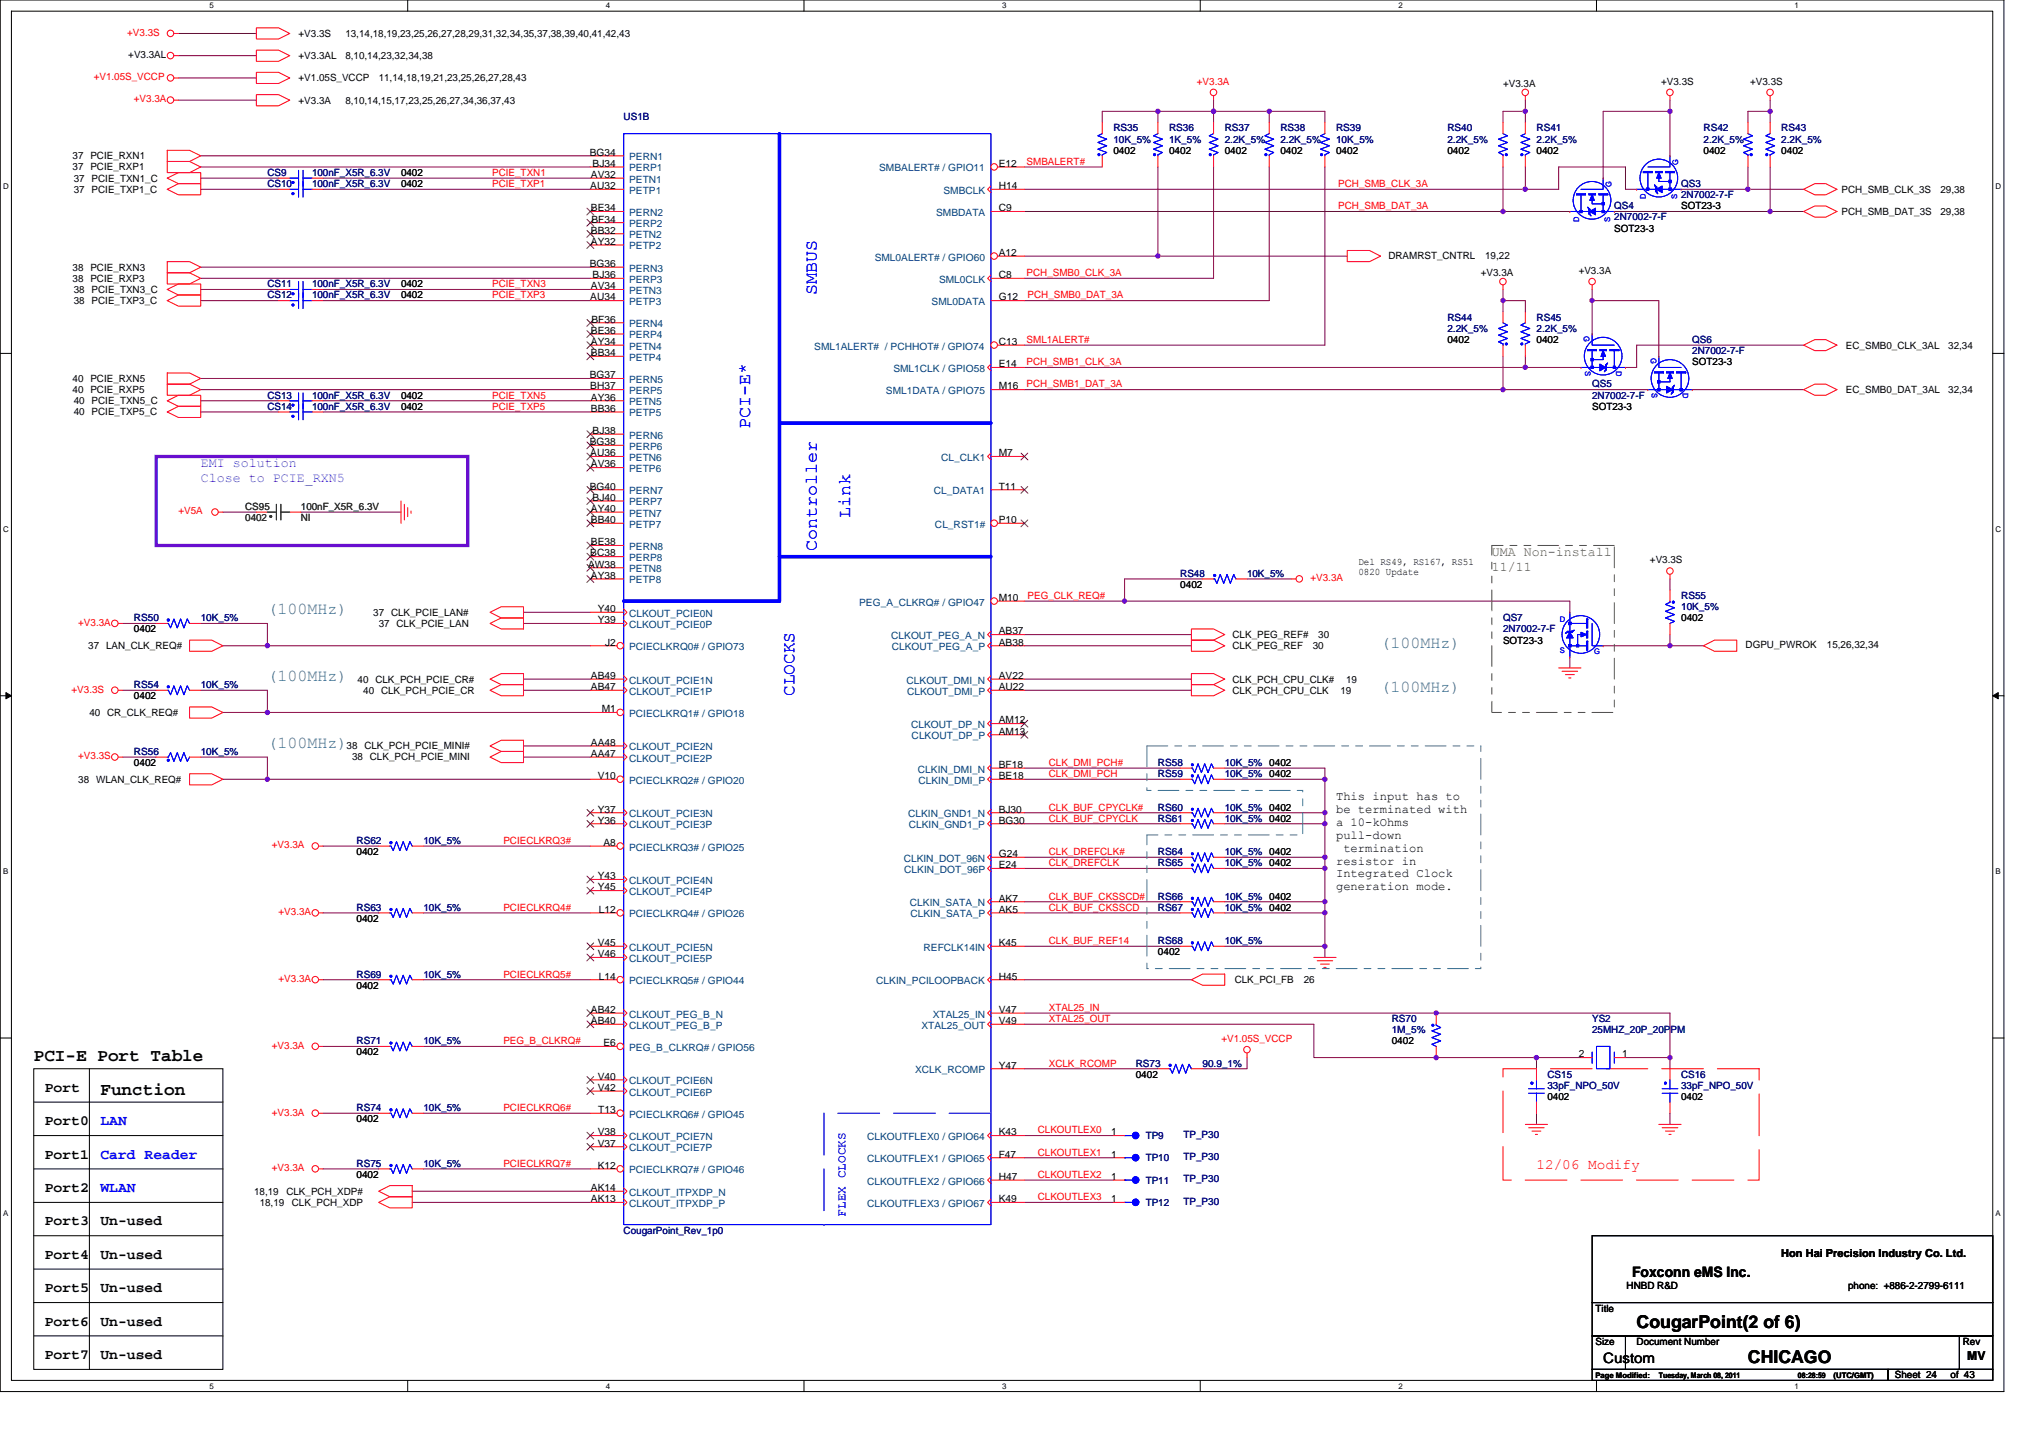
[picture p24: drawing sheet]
<svg xmlns="http://www.w3.org/2000/svg" width="297mm" height="210mm" viewBox="0 0 297 210" stroke-linecap="round" stroke-linejoin="round" font-family="sans-serif">
<defs><g id="words">
<g font-size="2.6" fill="#00f">
<text x="119.3" y="43.1" transform="rotate(-90 119.3 43.1)">SMBUS</text>
<text x="109.5" y="62.6" transform="rotate(-90 109.5 62.6)">PCI-E*</text>
<text x="124.2" y="75.6" transform="rotate(-90 124.2 75.6)">Link</text>
<text x="119.3" y="80.5" transform="rotate(-90 119.3 80.5)">Controller</text>
<text x="116" y="101.6" transform="rotate(-90 116 101.6)">CLOCKS</text>
</g>
<g font-size="2.6">
<text x="4.9" y="155">PCI-E Port Table</text>
<text x="14.7" y="159.9">Function</text>
<text x="239" y="193.9">CougarPoint(2 of 6)</text>
<text x="255.3" y="199.1">CHICAGO</text>
</g>
<g font-size="2.4" fill="#408080">
<text x="39" y="89.7">(100MHz)</text>
<text x="201.6" y="94.6">(100MHz)</text>
<text x="39" y="99.5">(100MHz)</text>
<text x="201.6" y="101.1">(100MHz)</text>
<text x="39" y="109.2">(100MHz)</text>
</g>
<g font-size="2.1">
<text x="6.5" y="159.4">Port</text>
<text x="6.5" y="164.3">Port0</text>
<text x="6.5" y="169.2">Port1</text>
<text x="6.5" y="174.1">Port2</text>
<text x="6.5" y="178.9">Port3</text>
<text x="14.7" y="178.9">Un-used</text>
<text x="6.5" y="183.8">Port4</text>
<text x="14.7" y="183.8">Un-used</text>
<text x="6.5" y="188.7">Port5</text>
<text x="14.7" y="188.7">Un-used</text>
<text x="238.4" y="186.4">Foxconn eMS Inc.</text>
<text x="6.5" y="193.6">Port6</text>
<text x="14.7" y="193.6">Un-used</text>
<text x="6.5" y="198.5">Port7</text>
<text x="14.7" y="198.5">Un-used</text>
<text x="234.1" y="199.1">Custom</text>
</g>
<g font-size="2.1" fill="#00f">
<text x="14.7" y="164.3">LAN</text>
<text x="14.7" y="169.2">Card Reader</text>
<text x="14.7" y="174.1">WLAN</text>
</g>
<text font-size="2.1" fill="#f00" x="224.4" y="170.7">12/06 Modify</text>
<g font-size="1.9" fill="#8000ff">
<text x="29.3" y="68.2">EMI solution</text>
<text x="29.3" y="70.3">Close to PCIE_RXN5</text>
</g>
<g font-size="1.9" fill="#808000">
<text x="217.9" y="81.2">UMA Non-install</text>
<text x="217.9" y="83.3">11/11</text>
</g>
<g font-size="1.8">
<text x="195.1" y="116.8">This input has to</text>
<text x="195.1" y="118.7">be terminated with</text>
<text x="195.1" y="120.6">a 10-kOhms</text>
<text x="195.1" y="122.5">pull-down</text>
<text x="196.2" y="124.4">termination</text>
<text x="195.1" y="126.2">resistor in</text>
<text x="195.1" y="128.1">Integrated Clock</text>
<text x="195.1" y="130">generation mode.</text>
<text x="287.3" y="198.5">MV</text>
</g>
<text font-size="1.8" fill="#00f" x="123.5" y="177.7" transform="rotate(-90 123.5 177.7)">FLEX CLOCKS</text>
<text font-size="1.6" x="260.1" y="183.6">Hon Hai Precision Industry Co. Ltd.</text>
<g font-size="1.5" fill="#f00">
<text x="18.6" y="5.2">+V3.3S</text>
<text x="13.7" y="11.7">+V1.05S_VCCP</text>
<text x="19.6" y="15">+V3.3A</text>
<text x="174.8" y="12.4">+V3.3A</text>
<text x="71.9" y="25.7">PCIE_TXN1</text>
<text x="71.9" y="27.3">PCIE_TXP1</text>
<text x="149.9" y="24.1">SMBALERT#</text>
<text x="195.4" y="27.3">PCH_SMB_CLK_3A</text>
<text x="195.4" y="30.6">PCH_SMB_DAT_3A</text>
<text x="71.9" y="42">PCIE_TXN3</text>
<text x="149.9" y="40.3">PCH_SMB0_CLK_3A</text>
<text x="71.9" y="43.6">PCIE_TXP3</text>
<text x="150.1" y="43.6">PCH_SMB0_DAT_3A</text>
<text x="149.9" y="50.1">SML1ALERT#</text>
<text x="149.9" y="53.3">PCH_SMB1_CLK_3A</text>
<text x="71.9" y="58.2">PCIE_TXN5</text>
<text x="71.9" y="59.8">PCIE_TXP5</text>
<text x="149.9" y="56.6">PCH_SMB1_DAT_3A</text>
<text x="26.1" y="75.1">+V5A</text>
<text x="150.1" y="87.5">PEG_CLK_REQ#</text>
<text x="191.4" y="84.9">+V3.3A</text>
<text x="11.4" y="91.4">+V3.3A</text>
<text x="10.5" y="101.1">+V3.3S</text>
<text x="11.4" y="110.9">+V3.3S</text>
<text x="153.2" y="113.5">CLK_DMI_PCH</text>
<text x="153.2" y="111.8">CLK_DMI_PCH#</text>
<text x="153.2" y="120">CLK_BUF_CPYCLK</text>
<text x="153.2" y="118.4">CLK_BUF_CPYCLK#</text>
<text x="39.7" y="123.9">+V3.3A</text>
<text x="73.5" y="123.2">PCIECLKRQ3#</text>
<text x="153.2" y="124.9">CLK_DREFCLK#</text>
<text x="153.2" y="126.5">CLK_DREFCLK</text>
<text x="153.2" y="131.4">CLK_BUF_CKSSCD#</text>
<text x="40.7" y="133.6">+V3.3A</text>
<text x="73.5" y="133">PCIECLKRQ4#</text>
<text x="153.2" y="137.9">CLK_BUF_REF14</text>
<text x="153.2" y="133">CLK_BUF_CKSSCD</text>
<text x="40.7" y="143.4">+V3.3A</text>
<text x="73.5" y="142.7">PCIECLKRQ5#</text>
<text x="153.2" y="147.6">XTAL25_IN</text>
<text x="153.2" y="149.2">XTAL25_OUT</text>
<text x="39.7" y="153.1">+V3.3A</text>
<text x="73.5" y="152.5">PEG_B_CLKRQ#</text>
<text x="153.2" y="155.7">XCLK_RCOMP</text>
<text x="178.4" y="152.2">+V1.05S_VCCP</text>
<text x="39.7" y="162.9">+V3.3A</text>
<text x="73.5" y="162.2">PCIECLKRQ6#</text>
<text x="151.5" y="165.5">CLKOUTLEX0</text>
<text x="39.7" y="171">+V3.3A</text>
<text x="73.5" y="170.4">PCIECLKRQ7#</text>
<text x="151.5" y="172">CLKOUTLEX2</text>
<text x="151.5" y="168.7">CLKOUTLEX1</text>
<text x="151.5" y="175.3">CLKOUTLEX3</text>
</g>
<g font-size="1.5">
<text x="43.6" y="5.4">+V3.3S</text>
<text x="50.4" y="5.4">13,14,18,19,23,25,26,27,28,29,31,32,34,35,37,38,39,40,41,42,43</text>
<text x="18.7" y="8.5">+V3.3AL</text>
<text x="43.6" y="8.6">+V3.3AL</text>
<text x="43.6" y="11.9">+V1.05S_VCCP</text>
<text x="50.4" y="8.6">8,10,14,23,32,34,38</text>
<text x="55.3" y="11.9">11,14,18,19,21,23,25,26,27,28,43</text>
<text x="43.6" y="15.1">+V3.3A</text>
<text x="50.4" y="15.1">8,10,14,15,17,23,25,26,27,34,36,37,43</text>
<text x="219.5" y="12.7">+V3.3A</text>
<text x="242.6" y="12.4">+V3.3S</text>
<text x="255.6" y="12.4">+V3.3S</text>
<text x="10.6" y="23.3">37 PCIE_RXN1</text>
<text x="86.1" y="22.7">BG34</text>
<text x="162.6" y="22.5">0402</text>
<text x="170.7" y="22.5">0402</text>
<text x="178.9" y="22.5">0402</text>
<text x="187" y="22.5">0402</text>
<text x="195.1" y="22.5">0402</text>
<text x="211.4" y="22.5">0402</text>
<text x="224.4" y="22.5">0402</text>
<text x="248.8" y="22.5">0402</text>
<text x="260.1" y="22.5">0402</text>
<text x="10.6" y="24.9">37 PCIE_RXP1</text>
<text x="10.8" y="26.5">37 PCIE_TXN1_C</text>
<text x="10.8" y="28.1">37 PCIE_TXP1_C</text>
<text x="58.6" y="27.3">0402</text>
<text x="58.6" y="25.7">0402</text>
<text x="86.2" y="27.6">AU32</text>
<text x="86.3" y="26">AV32</text>
<text x="86.5" y="24.4">BJ34</text>
<text x="145.9" y="24.4">E12</text>
<text x="145.9" y="27.6">H14</text>
<text x="268.9" y="28.1">PCH_SMB_CLK_3S</text>
<text x="283.4" y="28.1">29,38</text>
<text x="86.3" y="30.9">BE34</text>
<text x="86.3" y="34.1">BB32</text>
<text x="86.3" y="35.8">AY32</text>
<text x="86.4" y="32.5">BF34</text>
<text x="145.9" y="30.9">C9</text>
<text x="235.8" y="33.8">SOT23-3</text>
<text x="245.5" y="30.6">SOT23-3</text>
<text x="268.9" y="31.4">PCH_SMB_DAT_3S</text>
<text x="283.4" y="31.4">29,38</text>
<text x="10.6" y="39.5">38 PCIE_RXN3</text>
<text x="10.6" y="41.1">38 PCIE_RXP3</text>
<text x="58.6" y="42">0402</text>
<text x="86.1" y="39">BG36</text>
<text x="86.5" y="40.6">BJ36</text>
<text x="145.9" y="37.4">A12</text>
<text x="145.9" y="40.6">C8</text>
<text x="202.8" y="37.9">DRAMRST_CNTRL</text>
<text x="216.3" y="40.3">+V3.3A</text>
<text x="216.9" y="37.9">19,22</text>
<text x="230.5" y="40">+V3.3A</text>
<text x="10.8" y="42.8">38 PCIE_TXN3_C</text>
<text x="10.8" y="44.4">38 PCIE_TXP3_C</text>
<text x="58.6" y="43.6">0402</text>
<text x="86.2" y="43.9">AU34</text>
<text x="86.3" y="42.2">AV34</text>
<text x="86.4" y="47.1">BF36</text>
<text x="145.9" y="43.9">G12</text>
<text x="86.3" y="48.7">BE36</text>
<text x="86.3" y="50.4">AY34</text>
<text x="86.3" y="52">BB34</text>
<text x="145.9" y="50.4">C13</text>
<text x="145.9" y="53.6">E14</text>
<text x="211.4" y="50.1">0402</text>
<text x="224.4" y="50.1">0402</text>
<text x="247.1" y="53.3">SOT23-3</text>
<text x="269.6" y="50.9">EC_SMB0_CLK_3AL</text>
<text x="284.5" y="50.9">32,34</text>
<text x="10.6" y="55.8">40 PCIE_RXN5</text>
<text x="10.6" y="57.4">40 PCIE_RXP5</text>
<text x="10.8" y="59">40 PCIE_TXN5_C</text>
<text x="58.6" y="58.2">0402</text>
<text x="58.6" y="59.8">0402</text>
<text x="86.1" y="55.2">BG37</text>
<text x="86.2" y="56.9">BH37</text>
<text x="86.3" y="58.5">AY36</text>
<text x="145.9" y="56.9">M16</text>
<text x="232.5" y="59.8">SOT23-3</text>
<text x="269.6" y="57.4">EC_SMB0_DAT_3AL</text>
<text x="284.5" y="57.4">32,34</text>
<text x="10.8" y="60.6">40 PCIE_TXP5_C</text>
<text x="86.1" y="65">BG38</text>
<text x="86.3" y="60.1">BB36</text>
<text x="86.5" y="63.4">BJ38</text>
<text x="86.1" y="71.5">BG40</text>
<text x="86.2" y="66.6">AU36</text>
<text x="86.3" y="68.3">AV36</text>
<text x="145.9" y="71.5">T11</text>
<text x="145.9" y="66.6">M7</text>
<text x="86.3" y="74.8">AY40</text>
<text x="86.3" y="76.4">BB40</text>
<text x="86.5" y="73.1">BJ40</text>
<text x="145.9" y="76.4">P10</text>
<text x="85.9" y="82.9">AW38</text>
<text x="86.2" y="81.3">BC38</text>
<text x="86.3" y="79.6">BE38</text>
<text x="198.4" y="82.4">Del RS49, RS167, RS51</text>
<text x="241" y="82.3">+V3.3S</text>
<text x="54.5" y="89.9">37 CLK_PCIE_LAN#</text>
<text x="86.3" y="84.5">AY38</text>
<text x="87.3" y="89.4">Y40</text>
<text x="145.9" y="87.8">M10</text>
<text x="172.4" y="85.9">0402</text>
<text x="198.4" y="84">0820 Update</text>
<text x="12.9" y="94.8">37 LAN_CLK_REQ#</text>
<text x="19.6" y="92.4">0402</text>
<text x="55.3" y="91.5">37 CLK_PCIE_LAN</text>
<text x="87.3" y="91">Y39</text>
<text x="88.4" y="94.3">J2</text>
<text x="145.9" y="92.6">AB37</text>
<text x="145.9" y="94.3">AB38</text>
<text x="180" y="93.2">CLK_PEG_REF#</text>
<text x="180" y="94.8">CLK_PEG_REF</text>
<text x="191.7" y="94.8">30</text>
<text x="192.5" y="93.2">30</text>
<text x="219.5" y="94">SOT23-3</text>
<text x="245.5" y="90.7">0402</text>
<text x="254.9" y="94.6">DGPU_PWROK</text>
<text x="266.8" y="94.6">15,26,32,34</text>
<text x="52.2" y="99.7">40 CLK_PCH_PCIE_CR#</text>
<text x="53" y="101.3">40 CLK_PCH_PCIE_CR</text>
<text x="86.3" y="99.1">AB49</text>
<text x="86.3" y="100.8">AB47</text>
<text x="145.9" y="100.8">AU22</text>
<text x="145.9" y="99.1">AV22</text>
<text x="180" y="99.7">CLK_PCH_CPU_CLK#</text>
<text x="180" y="101.3">CLK_PCH_CPU_CLK</text>
<text x="195.8" y="101.3">19</text>
<text x="196.6" y="99.7">19</text>
<text x="13.1" y="104.5">40 CR_CLK_REQ#</text>
<text x="19.6" y="102.1">0402</text>
<text x="87.9" y="104">M1</text>
<text x="145.9" y="105.6">AM12</text>
<text x="145.9" y="107.3">AM13</text>
<text x="19.6" y="111.9">0402</text>
<text x="50.6" y="109.4">38 CLK_PCH_PCIE_MINI#</text>
<text x="51.4" y="111">38 CLK_PCH_PCIE_MINI</text>
<text x="86.3" y="108.9">AA48</text>
<text x="86.3" y="110.5">AA47</text>
<text x="87.3" y="113.8">V10</text>
<text x="145.9" y="113.8">BE18</text>
<text x="145.9" y="112.1">BF18</text>
<text x="11.4" y="114.3">38 WLAN_CLK_REQ#</text>
<text x="87.3" y="118.7">Y37</text>
<text x="145.9" y="118.7">BJ30</text>
<text x="52.1" y="124.9">0402</text>
<text x="87.3" y="120.3">Y36</text>
<text x="88.1" y="123.5">A8</text>
<text x="145.9" y="125.2">G24</text>
<text x="145.9" y="120.3">BG30</text>
<text x="87.3" y="128.4">Y43</text>
<text x="87.3" y="130">Y45</text>
<text x="145.9" y="131.7">AK7</text>
<text x="145.9" y="126.8">E24</text>
<text x="52.1" y="134.6">0402</text>
<text x="87.5" y="133.3">L12</text>
<text x="145.9" y="133.3">AK5</text>
<text x="87.3" y="138.2">V45</text>
<text x="87.3" y="139.8">V46</text>
<text x="87.5" y="143">L14</text>
<text x="145.9" y="143">H45</text>
<text x="145.9" y="138.2">K45</text>
<text x="169.1" y="139.5">0402</text>
<text x="180.3" y="143.6">CLK_PCI_FB</text>
<text x="190.4" y="143.6">26</text>
<text x="52.1" y="144.4">0402</text>
<text x="86.3" y="149.5">AB40</text>
<text x="86.3" y="147.9">AB42</text>
<text x="145.9" y="147.9">V47</text>
<text x="145.9" y="149.5">V49</text>
<text x="52.1" y="154.1">0402</text>
<text x="88.1" y="152.8">E6</text>
<text x="203.2" y="152.5">0402</text>
<text x="230.5" y="154.4">2</text>
<text x="236.9" y="154.4">1</text>
<text x="87.3" y="157.7">V40</text>
<text x="87.3" y="159.3">V42</text>
<text x="145.9" y="156">Y47</text>
<text x="165.9" y="157.4">0402</text>
<text x="226" y="160.6">0402</text>
<text x="245.5" y="160.6">0402</text>
<text x="52.1" y="163.9">0402</text>
<text x="87.3" y="165.8">V38</text>
<text x="87.3" y="167.4">V37</text>
<text x="87.4" y="162.5">T13</text>
<text x="145.9" y="165.8">K43</text>
<text x="162.3" y="165.8">1</text>
<text x="52.1" y="172">0402</text>
<text x="86.3" y="173.9">AK14</text>
<text x="87.3" y="170.7">K12</text>
<text x="145.9" y="169">F47</text>
<text x="145.9" y="172.3">H47</text>
<text x="162.3" y="169">1</text>
<text x="162.3" y="172.3">1</text>
<text x="37.1" y="174.4">18,19</text>
<text x="37.9" y="176.1">18,19</text>
<text x="41.8" y="174.4">CLK_PCH_XDP#</text>
<text x="42.6" y="176.1">CLK_PCH_XDP</text>
<text x="86.3" y="175.6">AK13</text>
<text x="145.9" y="175.6">K49</text>
<text x="162.3" y="175.6">1</text>
<text x="233" y="191.5">Title</text>
<text x="237.6" y="188.3">HNBD R&amp;D</text>
<text x="269.9" y="188.3">phone: +886-2-2799-6111</text>
<text x="233" y="196.4">Size</text>
<text x="239" y="196.4">Document Number</text>
<text x="286.6" y="196.4">Rev</text>
<text x="276.7" y="201.3">Sheet 24</text>
<text x="284.9" y="201.3">of 43</text>
</g>
<g font-size="1.5" fill="#000080">
<text x="91.1" y="17.6">US1B</text>
<text x="162.6" y="19.2">RS35</text>
<text x="162.6" y="20.8">10K_5%</text>
<text x="170.7" y="19.2">RS36</text>
<text x="170.7" y="20.8">1K_5%</text>
<text x="178.9" y="19.2">RS37</text>
<text x="178.9" y="20.8">2.2K_5%</text>
<text x="187" y="19.2">RS38</text>
<text x="187" y="20.8">2.2K_5%</text>
<text x="195.1" y="19.2">RS39</text>
<text x="195.1" y="20.8">10K_5%</text>
<text x="211.4" y="19.2">RS40</text>
<text x="211.4" y="20.8">2.2K_5%</text>
<text x="224.4" y="19.2">RS41</text>
<text x="224.4" y="20.8">2.2K_5%</text>
<text x="248.8" y="19.2">RS42</text>
<text x="248.8" y="20.8">2.2K_5%</text>
<text x="260.1" y="19.2">RS43</text>
<text x="260.1" y="20.8">2.2K_5%</text>
<text x="39" y="27.3">CS10</text>
<text x="39" y="25.7">CS9</text>
<text x="45.6" y="27.3">100nF_X5R_6.3V</text>
<text x="45.6" y="25.7">100nF_X5R_6.3V</text>
<text x="245.5" y="27.3">QS3</text>
<text x="245.5" y="29">2N7002-7-F</text>
<text x="235.8" y="30.6">QS4</text>
<text x="235.8" y="32.2">2N7002-7-F</text>
<text x="39" y="42">CS11</text>
<text x="45.6" y="42">100nF_X5R_6.3V</text>
<text x="39" y="43.6">CS12</text>
<text x="45.6" y="43.6">100nF_X5R_6.3V</text>
<text x="211.4" y="46.8">RS44</text>
<text x="224.4" y="46.8">RS45</text>
<text x="211.4" y="48.5">2.2K_5%</text>
<text x="224.4" y="48.5">2.2K_5%</text>
<text x="247.1" y="50.1">QS6</text>
<text x="247.1" y="51.7">2N7002-7-F</text>
<text x="39" y="58.2">CS13</text>
<text x="39" y="59.8">CS14</text>
<text x="45.6" y="58.2">100nF_X5R_6.3V</text>
<text x="45.6" y="59.8">100nF_X5R_6.3V</text>
<text x="232.5" y="56.6">QS5</text>
<text x="232.5" y="58.2">2N7002-7-F</text>
<text x="172.4" y="84.2">RS48</text>
<text x="182.1" y="84.2">10K_5%</text>
<text x="245.5" y="87.5">RS55</text>
<text x="245.5" y="89.1">10K_5%</text>
<text x="19.6" y="90.7">RS50</text>
<text x="29.3" y="90.7">10K_5%</text>
<text x="219.5" y="90.7">QS7</text>
<text x="219.5" y="92.4">2N7002-7-F</text>
<text x="19.6" y="100.5">RS54</text>
<text x="29.3" y="100.5">10K_5%</text>
<text x="19.6" y="110.2">RS56</text>
<text x="29.3" y="110.2">10K_5%</text>
<text x="169.1" y="111.9">RS58</text>
<text x="169.1" y="113.5">RS59</text>
<text x="178.9" y="111.9">10K_5% 0402</text>
<text x="178.9" y="113.5">10K_5% 0402</text>
<text x="169.1" y="118.4">RS60</text>
<text x="169.1" y="120">RS61</text>
<text x="178.9" y="118.4">10K_5% 0402</text>
<text x="178.9" y="120">10K_5% 0402</text>
<text x="52.1" y="123.2">RS62</text>
<text x="61.8" y="123.2">10K_5%</text>
<text x="169.1" y="124.9">RS64</text>
<text x="178.9" y="124.9">10K_5% 0402</text>
<text x="169.1" y="131.4">RS66</text>
<text x="169.1" y="126.5">RS65</text>
<text x="178.9" y="131.4">10K_5% 0402</text>
<text x="178.9" y="126.5">10K_5% 0402</text>
<text x="52.1" y="133">RS63</text>
<text x="61.8" y="133">10K_5%</text>
<text x="169.1" y="133">RS67</text>
<text x="169.1" y="137.9">RS68</text>
<text x="178.9" y="133">10K_5% 0402</text>
<text x="178.9" y="137.9">10K_5%</text>
<text x="52.1" y="142.7">RS69</text>
<text x="61.8" y="142.7">10K_5%</text>
<text x="203.2" y="149.2">RS70</text>
<text x="232.5" y="149.2">YS2</text>
<text x="52.1" y="152.5">RS71</text>
<text x="61.8" y="152.5">10K_5%</text>
<text x="165.9" y="155.7">RS73</text>
<text x="175.6" y="155.7">90.9_1%</text>
<text x="203.2" y="150.9">1M_5%</text>
<text x="232.5" y="150.9">25MHZ_20P_20PPM</text>
<text x="226" y="157.4">CS15</text>
<text x="226" y="159">33pF_NPO_50V</text>
<text x="245.5" y="157.4">CS16</text>
<text x="245.5" y="159">33pF_NPO_50V</text>
<text x="52.1" y="162.2">RS74</text>
<text x="61.8" y="162.2">10K_5%</text>
<text x="167.3" y="166.3">TP9</text>
<text x="172.8" y="166.2">TP_P30</text>
<text x="52.1" y="170.4">RS75</text>
<text x="61.8" y="170.4">10K_5%</text>
<text x="167.3" y="169.6">TP10</text>
<text x="167.3" y="172.8">TP11</text>
<text x="172.8" y="169.4">TP_P30</text>
<text x="172.8" y="172.7">TP_P30</text>
<text x="167.3" y="176.1">TP12</text>
<text x="172.8" y="175.9">TP_P30</text>
<text x="91.1" y="180.1">CougarPoint_Rev_1p0</text>
</g>
<g font-size="1.5" fill="#004080">
<text x="91.9" y="23.4">PERN1</text>
<text x="91.9" y="25">PERP1</text>
<text x="91.9" y="26.7">PETN1</text>
<text x="91.9" y="28.3">PETP1</text>
<text x="128.4" y="25">SMBALERT# / GPIO11</text>
<text x="137.8" y="28.3">SMBCLK</text>
<text x="91.9" y="31.5">PERN2</text>
<text x="91.9" y="33.2">PERP2</text>
<text x="91.9" y="34.8">PETN2</text>
<text x="136.7" y="31.5">SMBDATA</text>
<text x="91.9" y="39.7">PERN3</text>
<text x="91.9" y="41.3">PERP3</text>
<text x="91.9" y="36.4">PETP2</text>
<text x="127.7" y="38.1">SML0ALERT# / GPIO60</text>
<text x="137.1" y="41.3">SML0CLK</text>
<text x="91.9" y="47.8">PERN4</text>
<text x="91.9" y="42.9">PETN3</text>
<text x="91.9" y="44.6">PETP3</text>
<text x="136.1" y="44.6">SML0DATA</text>
<text x="91.9" y="49.4">PERP4</text>
<text x="91.9" y="51.1">PETN4</text>
<text x="91.9" y="52.7">PETP4</text>
<text x="118.9" y="51.1">SML1ALERT# / PCHHOT# / GPIO74</text>
<text x="91.9" y="55.9">PERN5</text>
<text x="91.9" y="57.6">PERP5</text>
<text x="91.9" y="59.2">PETN5</text>
<text x="129.4" y="57.6">SML1DATA / GPIO75</text>
<text x="130.5" y="54.3">SML1CLK / GPIO58</text>
<text x="91.9" y="64.1">PERN6</text>
<text x="91.9" y="65.7">PERP6</text>
<text x="91.9" y="60.8">PETP5</text>
<text x="91.9" y="67.3">PETN6</text>
<text x="91.9" y="68.9">PETP6</text>
<text x="137.5" y="67.3">CL_CLK1</text>
<text x="91.9" y="72.2">PERN7</text>
<text x="91.9" y="73.8">PERP7</text>
<text x="91.9" y="75.4">PETN7</text>
<text x="91.9" y="77.1">PETP7</text>
<text x="136.4" y="72.2">CL_DATA1</text>
<text x="136.5" y="77.1">CL_RST1#</text>
<text x="91.9" y="80.3">PERN8</text>
<text x="91.9" y="81.9">PERP8</text>
<text x="91.9" y="83.6">PETN8</text>
<text x="91.9" y="85.2">PETP8</text>
<text x="125.5" y="88.4">PEG_A_CLKRQ# / GPIO47</text>
<text x="91.9" y="90.1">CLKOUT_PCIE0N</text>
<text x="91.9" y="91.7">CLKOUT_PCIE0P</text>
<text x="91.9" y="95">PCIECLKRQ0# / GPIO73</text>
<text x="130.2" y="93.3">CLKOUT_PEG_A_N</text>
<text x="130.2" y="95">CLKOUT_PEG_A_P</text>
<text x="91.9" y="99.8">CLKOUT_PCIE1N</text>
<text x="91.9" y="101.5">CLKOUT_PCIE1P</text>
<text x="132.4" y="99.8">CLKOUT_DMI_N</text>
<text x="132.5" y="101.5">CLKOUT_DMI_P</text>
<text x="91.9" y="104.7">PCIECLKRQ1# / GPIO18</text>
<text x="133.1" y="106.3">CLKOUT_DP_N</text>
<text x="133.1" y="107.9">CLKOUT_DP_P</text>
<text x="91.9" y="109.6">CLKOUT_PCIE2N</text>
<text x="91.9" y="111.2">CLKOUT_PCIE2P</text>
<text x="134" y="112.8">CLKIN_DMI_N</text>
<text x="91.9" y="119.3">CLKOUT_PCIE3N</text>
<text x="91.9" y="114.4">PCIECLKRQ2# / GPIO20</text>
<text x="132.6" y="119.3">CLKIN_GND1_N</text>
<text x="134.1" y="114.4">CLKIN_DMI_P</text>
<text x="91.9" y="120.9">CLKOUT_PCIE3P</text>
<text x="91.9" y="124.2">PCIECLKRQ3# / GPIO25</text>
<text x="132" y="125.8">CLKIN_DOT_96N</text>
<text x="132.7" y="120.9">CLKIN_GND1_P</text>
<text x="91.9" y="129.1">CLKOUT_PCIE4N</text>
<text x="91.9" y="130.7">CLKOUT_PCIE4P</text>
<text x="132.1" y="127.5">CLKIN_DOT_96P</text>
<text x="91.9" y="134">PCIECLKRQ4# / GPIO26</text>
<text x="132.9" y="132.3">CLKIN_SATA_N</text>
<text x="133" y="134">CLKIN_SATA_P</text>
<text x="91.9" y="138.8">CLKOUT_PCIE5N</text>
<text x="91.9" y="140.5">CLKOUT_PCIE5P</text>
<text x="91.9" y="143.7">PCIECLKRQ5# / GPIO44</text>
<text x="128" y="143.7">CLKIN_PCILOOPBACK</text>
<text x="134.9" y="138.8">REFCLK14IN</text>
<text x="91.9" y="148.6">CLKOUT_PEG_B_N</text>
<text x="136.2" y="148.6">XTAL25_IN</text>
<text x="91.9" y="153.5">PEG_B_CLKRQ# / GPIO56</text>
<text x="91.9" y="150.2">CLKOUT_PEG_B_P</text>
<text x="134.6" y="150.2">XTAL25_OUT</text>
<text x="91.9" y="158.3">CLKOUT_PCIE6N</text>
<text x="91.9" y="160">CLKOUT_PCIE6P</text>
<text x="133.6" y="156.7">XCLK_RCOMP</text>
<text x="91.9" y="166.5">CLKOUT_PCIE7N</text>
<text x="91.9" y="163.2">PCIECLKRQ6# / GPIO45</text>
<text x="126.6" y="166.5">CLKOUTFLEX0 / GPIO64</text>
<text x="91.9" y="171.3">PCIECLKRQ7# / GPIO46</text>
<text x="91.9" y="168.1">CLKOUT_PCIE7P</text>
<text x="126.6" y="169.7">CLKOUTFLEX1 / GPIO65</text>
<text x="126.6" y="173">CLKOUTFLEX2 / GPIO66</text>
<text x="91.9" y="174.6">CLKOUT_ITPXDP_N</text>
<text x="91.9" y="176.2">CLKOUT_ITPXDP_P</text>
<text x="126.6" y="176.2">CLKOUTFLEX3 / GPIO67</text>
</g>
<g font-size="1.5" fill="#008000">
<text x="35.8" y="74.5">CS95</text>
<text x="35.8" y="76.1">0402</text>
<text x="43.9" y="76.1">NI</text>
<text x="43.9" y="74.5">100nF_X5R_6.3V</text>
</g>
<g font-size="1.2">
<text x="30.6" y="1.2">5</text>
<text x="88.5" y="1.2">4</text>
<text x="146.3" y="1.2">3</text>
<text x="204.2" y="1.2">2</text>
<text x="262.1" y="1.2">1</text>
<text x=".5" y="27.6">D</text>
<text x="291.4" y="27.6">D</text>
<text x=".5" y="77.6">C</text>
<text x="291.4" y="77.6">C</text>
<text x=".5" y="127.6">B</text>
<text x="291.4" y="127.6">B</text>
<text x=".5" y="177.6">A</text>
<text x="291.4" y="177.6">A</text>
<text x="30.6" y="202.8">5</text>
<text x="88.5" y="202.8">4</text>
<text x="146.3" y="202.8">3</text>
<text x="204.2" y="202.8">2</text>
<text x="262.1" y="202.8">1</text>
</g>
<g font-size="1.1" fill="#00f">
<text x="235.3" y="27.3" transform="rotate(-90 235.3 27.3)">G</text>
<text x="240.4" y="29.1" transform="rotate(-90 240.4 29.1)">D</text>
<text x="244.9" y="29.1" transform="rotate(-90 244.9 29.1)">S</text>
<text x="245.1" y="24.1" transform="rotate(-90 245.1 24.1)">G</text>
<text x="230.6" y="32.4" transform="rotate(-90 230.6 32.4)">D</text>
<text x="235.2" y="32.4" transform="rotate(-90 235.2 32.4)">S</text>
<text x="231.3" y="49.1" transform="rotate(90 231.3 49.1)">G</text>
<text x="241.1" y="52.3" transform="rotate(90 241.1 52.3)">G</text>
<text x="231.5" y="54.1" transform="rotate(90 231.5 54.1)">S</text>
<text x="236" y="54.1" transform="rotate(90 236 54.1)">D</text>
<text x="241.2" y="57.4" transform="rotate(90 241.2 57.4)">S</text>
<text x="245.8" y="57.4" transform="rotate(90 245.8 57.4)">D</text>
<text x="227.8" y="90.8">D</text>
<text x="227.8" y="95.3">S</text>
<text x="232.8" y="95.5">G</text>
</g>
<g font-size="1.1">
<text x="233" y="201.1">Page Modified:</text>
<text x="242.2" y="201.1">Tuesday, March 08, 2011</text>
<text x="262.6" y="201.1">08:28:59</text>
<text x="267.8" y="201.1">(UTC/GMT)</text>
</g>
</g></defs>
<path d="M0 0h292.6v203.2h-292.6zM1.7 1.6h289.3v200h-289.3z" fill="none" stroke="#000" stroke-width=".15"/>
<g fill="#fff">
<path d="M30.6 .2h.6v1.3h-.6z"/>
<path d="M30.6 201.8h.6v1.3h-.6z"/>
</g>
<path d="M59.5 0v1.6M59.5 201.6v1.6" fill="none" stroke="#000" stroke-width=".15"/>
<g fill="#fff">
<path d="M88.5 .2h.6v1.3h-.6z"/>
<path d="M88.5 201.8h.6v1.3h-.6z"/>
</g>
<path d="M117.4 0v1.6M117.4 201.6v1.6" fill="none" stroke="#000" stroke-width=".15"/>
<g fill="#fff">
<path d="M146.3 .2h.7v1.3h-.7z"/>
<path d="M146.3 201.8h.7v1.3h-.7z"/>
</g>
<path d="M175.3 0v1.6M175.3 201.6v1.6" fill="none" stroke="#000" stroke-width=".15"/>
<g fill="#fff">
<path d="M204.2 .2h.6v1.3h-.6z"/>
<path d="M204.2 201.8h.6v1.3h-.6z"/>
</g>
<path d="M233.1 0v1.6M233.1 201.6v1.6" fill="none" stroke="#000" stroke-width=".15"/>
<g fill="#fff">
<path d="M262.1 .2h.6v1.3h-.6z"/>
<path d="M262.1 201.8h.6v1.3h-.6z"/>
<path d="M.5 26.6h.8v1.3h-.8z"/>
<path d="M291.4 26.6h.9v1.3h-.9z"/>
<path d="M.5 76.6h.8v1.3h-.8z"/>
<path d="M291.4 76.6h.9v1.3h-.9z"/>
</g>
<path d="M0 51.6h1.7M291 51.6h1.6" fill="none" stroke="#000" stroke-width=".15"/>
<g fill="#fff">
<path d="M.5 126.6h.7v1.3h-.7z"/>
<path d="M291.4 126.6h.8v1.3h-.8z"/>
</g>
<path d="M0 101.6h1.7M291 101.6h1.6" fill="none" stroke="#000" stroke-width=".15"/>
<path d="M.9 101.1l.8 .5-.8 .4zM291 101.6l.8-.5v.9z" fill="#000" stroke="#000" stroke-width=".15"/>
<g fill="#fff">
<path d="M.5 176.6h.7v1.2h-.7z"/>
<path d="M291.4 176.6h.8v1.2h-.8z"/>
</g>
<g fill="none" stroke="#000" stroke-width=".15">
<path d="M0 151.6h1.7M4.9 156.1h27.7v43.9h-27.7zM13.1 156.1v43.9M291 151.6h1.6M4.9 160.9h27.7M4.9 165.8h27.7M4.9 170.7h27.7M4.9 175.6h27.7M4.9 180.4h27.7M4.9 185.3h27.7M4.9 190.2h27.7M4.9 195.1h27.7"/>
<path d="M232.5 200h43.2v1.6h-43.2zM232.5 195.1h4.9v4.9h-4.9zM232.5 180.4h58.5v9.8h-58.5zM232.5 190.2h58.5v4.9h-58.5zM237.4 195.1h48.7v4.9h-48.7zM275.7 200h15.3v1.6h-15.3zM286.1 195.1h4.9v4.9h-4.9z"/>
</g>
<g fill="none" stroke="#800040" stroke-width=".15">
<path d="M26.1 4.9h11.3M26.1 8.1h11.3M26.1 11.4h11.3M26.1 14.6h11.3M169.1 17.9v-1.6h-8.1v1.6M169.1 16.3h8.1M177.2 14.6v1.7M177.2 16.3h8.2M177.2 16.3v1.6M185.4 16.3v1.6M185.4 16.3h8.1v1.6M222.8 14.6v1.7"/>
<path d="M222.8 16.3h-3.3v1.6M222.8 16.3v1.6M243.9 16.3h-9.8v9.7M243.9 16.3v6.5M243.9 14.6v1.7M258.5 16.3h-3.2v1.6M258.5 14.6v1.7M258.5 16.3v1.6M29.3 27.6h11.4M29.3 39h56.9M29.3 22.8h56.9M29.3 24.4h56.9"/>
<path d="M29.3 26h11.4M47.2 26h39M47.2 27.6h39M149.6 27.6h73.2M149.6 30.9h69.9M149.6 24.4h11.4M149.6 37.4h19.5M169.1 37.4h27.6M169.1 24.4v13M177.2 24.4v16.2h-27.6M185.4 24.4v19.5h-35.8M193.5 24.4v26h-43.9"/>
<path d="M219.5 30.9h9.8M219.5 24.4v6.5M222.8 24.4v3.2M235.8 30.9h22.7M239 27.6h-1.6v-3.2h-9.8v3.2h-4.8M245.5 27.6h9.8M255.3 27.6h8.1M255.3 24.4v3.2M258.5 24.4v6.5M258.5 30.9h4.9M29.3 42.3h11.4M29.3 43.9h11.4"/>
<path d="M29.3 58.5h11.4M29.3 40.6h56.9M29.3 56.9h56.9M29.3 55.3h56.9M47.2 42.3h39M47.2 43.9h39M47.2 58.5h39M149.6 56.9h69.9M149.6 53.7h73.2M219.5 56.9h21.1M219.5 52v4.9M219.5 43.9h3.3v1.6"/>
<path d="M219.5 43.9v1.6M219.5 42.3v1.6M222.8 53.7h8.1M222.8 52v1.7M232.5 43.9v4.9M232.5 43.9h9.7v8.1M232.5 42.3v1.6M247.1 56.9h16.3M263.4 50.4h-24.4v3.3h-1.6M29.3 60.2h11.4M32.6 74.8h4.8M43.9 74.8h14.7"/>
<path d="M47.2 60.2h39M17.9 91h4.9M29.3 91h9.7v3.3M32.6 94.3h6.4M39 94.3h47.2M76.5 99.2h9.7M76.5 89.4h9.7M76.5 91h9.7M149.6 92.7h24.4M149.6 94.3h24.4M149.6 99.2h24.4M149.6 87.8h79.7v1.6"/>
<path d="M175.6 84.5h-11.4v3.3M182.1 84.5h6.5M229.3 95.9v1.6M234.1 94.3h9.8M243.9 92.7v1.6M243.9 84.5v1.7M243.9 94.3h4.9M17.9 110.6h4.9M17.9 100.8h4.9M29.3 110.6h9.7v3.2M29.3 100.8h9.7v3.2M32.6 113.8h6.4"/>
<path d="M32.6 104h6.4M39 104h47.2M39 113.8h47.2M76.5 100.8h9.7M76.5 108.9h9.7M76.5 110.6h9.7M149.6 100.8h24.4M149.6 113.8h22.8M149.6 112.2h22.8M149.6 118.7h22.8M178.9 118.7h14.6M178.9 112.2h14.6v1.6"/>
<path d="M178.9 113.8h14.6M193.5 118.7v1.6M193.5 113.8v4.9M47.2 133.3h8.1M47.2 123.5h8.1M61.8 123.5h24.4M61.8 133.3h24.4M149.6 126.8h22.8M149.6 138.2h22.8M149.6 125.2h22.8M149.6 133.3h22.8M149.6 131.7h22.8"/>
<path d="M149.6 120.3h22.8M178.9 120.3h14.6M178.9 126.8h14.6M178.9 125.2h14.6M178.9 131.7h14.6M178.9 133.3h14.6M178.9 138.2h14.6M193.5 120.3v4.9M193.5 125.2v1.6M193.5 138.2v1.6M193.5 131.7v1.6M193.5 133.3v4.9"/>
<path d="M193.5 126.8v4.9M47.2 152.8h8.1M47.2 143.1h8.1M61.8 152.8h24.4M61.8 143.1h24.4M149.6 149.6h42.3v4.8h32.5v1.7M149.6 147.9h94.3v6.5M149.6 143.1h24.4M149.6 156.1h19.5M182.1 154.4v1.7h-6.5M224.4 154.4h6.5M237.4 154.4h6.5"/>
<path d="M243.9 154.4v1.7M47.2 162.6h8.1M47.2 170.7h8.1M60.2 173.9h26M60.2 175.6h26M61.8 162.6h24.4M61.8 170.7h24.4M149.6 175.6h13M149.6 165.8h13M149.6 172.3h13M149.6 169.1h13M224.4 162.6v1.6"/>
<path d="M243.9 162.6v1.6"/>
</g>
<g fill="#f0f" stroke="#f0f" stroke-width=".15">
<circle cx="39" cy="94.3" r=".32"/>
<circle cx="39" cy="113.8" r=".32"/>
<circle cx="177.2" cy="16.3" r=".32"/>
<circle cx="169.1" cy="16.3" r=".32"/>
<circle cx="232.5" cy="43.9" r=".32"/>
<circle cx="222.7" cy="53.6" r=".32"/>
<circle cx="222.7" cy="27.6" r=".32"/>
<circle cx="219.5" cy="30.9" r=".32"/>
<circle cx="169.1" cy="37.4" r=".32"/>
<circle cx="185.4" cy="16.3" r=".32"/>
<circle cx="258.5" cy="16.3" r=".32"/>
<circle cx="222.7" cy="16.3" r=".32"/>
<circle cx="258.5" cy="30.9" r=".32"/>
<circle cx="243.9" cy="16.3" r=".32"/>
<circle cx="255.2" cy="27.6" r=".32"/>
<circle cx="219.5" cy="43.9" r=".32"/>
<circle cx="219.5" cy="56.9" r=".32"/>
<circle cx="209.7" cy="147.9" r=".31"/>
<circle cx="243.9" cy="154.4" r=".32"/>
<circle cx="209.7" cy="154.4" r=".32"/>
<circle cx="224.4" cy="154.4" r=".32"/>
<circle cx="193.5" cy="118.7" r=".32"/>
<circle cx="193.5" cy="113.8" r=".32"/>
<circle cx="193.5" cy="126.8" r=".32"/>
<circle cx="193.5" cy="120.3" r=".32"/>
<circle cx="193.5" cy="125.2" r=".32"/>
<circle cx="193.5" cy="131.7" r=".31"/>
<circle cx="193.5" cy="133.3" r=".32"/>
<circle cx="193.5" cy="138.2" r=".32"/>
<circle cx="243.9" cy="94.3" r=".32"/>
<circle cx="164.2" cy="87.8" r=".32"/>
<circle cx="39" cy="104" r=".32"/>
</g>
<g fill="none" stroke="#f00" stroke-width=".15">
<path d="M25.4 4.9h.7M25.4 11.4h.7M25.4 8.1h.7M25.4 14.6h.7M37.4 4.1h3.3l1.6 .8-1.6 .8h-3.3zM37.4 7.3h3.3l1.6 .8-1.6 .9h-3.3zM37.4 10.6h3.3l1.6 .8-1.6 .8h-3.3zM37.4 13.8h3.3l1.6 .8-1.6 .9h-3.3zM169.1 17.9v1.6M177.2 14v.6M177.2 17.9v1.6M185.4 17.9v1.6"/>
<path d="M219.5 17.9v1.6M222.8 14v.6M243.9 14v.6M255.3 17.9v1.6M258.5 14v.6M258.5 17.9v1.6M24.4 26l1.7-.8h3.2v1.6h-3.2zM24.4 27.6l1.7-.8h3.2v1.6h-3.2zM24.4 21.9h3.3l1.6 .9-1.6 .8h-3.3zM24.4 23.6h3.3l1.6 .8-1.6 .8h-3.3zM24.4 38.2h3.3l1.6 .8-1.6 .8h-3.3zM24.4 39.8h3.3l1.6 .8-1.6 .9h-3.3z"/>
<path d="M40.7 27.6h1.6M40.7 26h1.6M45.6 27.6h1.6M45.6 26h1.6M169.1 22.8v1.6M177.2 22.8v1.6M185.4 22.8v1.6M196.7 36.6h3.3l1.6 .8-1.6 .8h-3.3zM219.5 22.8v1.6M255.3 22.8v1.6M258.5 22.8v1.6M263.4 27.6l1.6-.8h1.6l1.7 .8-1.7 .8h-1.6z"/>
<path d="M263.4 30.9l1.6-.8h1.6l1.7 .8-1.7 .8h-1.6zM24.4 42.3l1.7-.8h3.2v1.6h-3.2zM24.4 43.9l1.7-.8h3.2v1.6h-3.2zM24.4 58.5l1.7-.8h3.2v1.6h-3.2zM24.4 54.5h3.3l1.6 .8-1.6 .8h-3.3zM24.4 56.1h3.3l1.6 .8-1.6 .8h-3.3zM40.7 58.5h1.6M40.7 42.3h1.6M40.7 43.9h1.6M45.6 58.5h1.6M45.6 42.3h1.6M45.6 43.9h1.6"/>
<path d="M219.5 41.6v.7M219.5 45.5v1.6M219.5 50.4v1.6M222.8 45.5v1.6M222.8 50.4v1.6M230.9 53.7h.1M232.5 41.6v.7M232.5 48.8h.1M237.4 53.7h.1M263.4 56.9l1.6-.8h1.6l1.7 .8-1.7 .8h-1.6zM263.4 50.4l1.6-.8h1.6l1.7 .8-1.7 .8h-1.6zM24.4 60.2l1.7-.9h3.2v1.7h-3.2z"/>
<path d="M31.9 74.8h.7M37.4 74.8h1.6M40.7 60.2h1.6M42.3 74.8h1.6M45.6 60.2h1.6M58.6 73.2v3.2M59.1 73.6v2.3M59.5 74.1v1.3M60 74.6v.4M17.3 91h.6M22.8 91h1.6M27.7 91h1.6"/>
<path d="M27.7 93.5h3.2l1.7 .8-1.7 .8h-3.2zM71.6 91l1.6-.8h3.3v1.6h-3.3zM71.6 89.4l1.6-.8h3.3v1.6h-3.3zM71.6 99.2l1.6-.8h3.3v1.6h-3.3zM174 91.8h3.2l1.7 .9-1.7 .8h-3.2zM174 93.5h3.2l1.7 .8-1.7 .8h-3.2zM174 98.4h3.2l1.7 .8-1.7 .8h-3.2zM174 100h3.2l1.7 .8-1.7 .8h-3.2zM175.6 84.5h1.6M180.5 84.5h1.6M188.6 84.5h.7M227.6 97.5h3.3"/>
<path d="M228.1 98h2.3M228.6 98.5h1.3M229.1 99h.3M229.3 95.9h.1M229.3 89.4h.1M234.1 94.3h.1M243.9 83.9v.6M243.9 86.2v1.6M243.9 91v1.7M248.8 94.3l1.6-.8h3.2v1.6h-3.2zM17.3 110.6h.6M17.3 100.8h.6"/>
<path d="M22.8 110.6h1.6M27.7 110.6h1.6M27.7 113h3.2l1.7 .8-1.7 .8h-3.2zM27.7 103.2h3.2l1.7 .8-1.7 .9h-3.2zM71.6 108.9l1.6-.8h3.3v1.6h-3.3zM71.6 110.6l1.6-.9h3.3v1.7h-3.3zM71.6 100.8l1.6-.8h3.3v1.6h-3.3zM172.4 112.2h1.6M172.4 113.8h1.6M172.4 118.7h1.6M177.2 112.2h1.7M177.2 113.8h1.7"/>
<path d="M177.2 118.7h1.7M46.5 123.5h.7M46.5 133.3h.7M55.3 133.3h1.6M55.3 123.5h1.6M60.2 133.3h1.6M60.2 123.5h1.6M172.4 133.3h1.6M172.4 131.7h1.6M172.4 120.3h1.6M177.2 133.3h1.7M177.2 131.7h1.7"/>
<path d="M177.2 120.3h1.7M191.9 139.8h3.2M46.5 152.8h.7M46.5 143.1h.7M55.3 152.8h1.6M55.3 143.1h1.6M60.2 152.8h1.6M60.2 143.1h1.6M169.1 156.1h1.6M174 156.1h1.6M174 143.1l1.6-.9h3.3v1.7h-3.3zM182.1 153.8v.6"/>
<path d="M192.4 140.3h2.2M192.8 140.8h1.3M193.3 141.3h.4M209.7 147.9v1.7M209.7 152.8v1.6M224.4 156.1v1.6M230.9 154.4h1.6M235.8 154.4h1.6M243.9 156.1v1.6M46.5 162.6h.7M46.5 170.7h.7M55.3 173.9l1.6-.8h3.3v1.7h-3.3z"/>
<path d="M55.3 175.6l1.6-.8h3.3v1.6h-3.3zM55.3 162.6h1.6M55.3 170.7h1.6M60.2 162.6h1.6M60.2 170.7h1.6M162.6 169.1h1.6M162.6 172.3h1.6M162.6 165.8h1.6M222.8 164.2h3.2M223.2 164.7h2.3M223.7 165.2h1.3M224.2 165.7h.3"/>
<path d="M224.4 160.9v1.7M242.2 164.2h3.3M242.7 164.7h2.3M243.2 165.2h1.3M243.7 165.7h.3M243.9 160.9v1.7"/>
<circle cx="24.9" cy="11.4" r=".48"/>
<circle cx="24.9" cy="8.1" r=".48"/>
<circle cx="24.9" cy="4.9" r=".48"/>
<circle cx="24.9" cy="14.6" r=".48"/>
<circle cx="177.2" cy="13.5" r=".48"/>
<circle cx="222.7" cy="13.5" r=".48"/>
<circle cx="243.9" cy="13.5" r=".48"/>
<circle cx="258.5" cy="13.5" r=".48"/>
<circle cx="219.5" cy="41.1" r=".48"/>
<circle cx="232.5" cy="41.1" r=".48"/>
<circle cx="31.4" cy="74.8" r=".48"/>
<circle cx="16.8" cy="91" r=".48"/>
<circle cx="189.7" cy="84.5" r=".48"/>
<circle cx="243.9" cy="83.4" r=".48"/>
<circle cx="16.8" cy="100.8" r=".48"/>
<circle cx="16.8" cy="110.5" r=".48"/>
<circle cx="46" cy="133.3" r=".48"/>
<circle cx="46" cy="123.5" r=".48"/>
<circle cx="46" cy="152.8" r=".48"/>
<circle cx="46" cy="143.1" r=".48"/>
<circle cx="182.1" cy="153.3" r=".48"/>
<circle cx="46" cy="170.7" r=".48"/>
<circle cx="46" cy="162.5" r=".48"/>
</g>
<path d="M167.5 108.9v6.5h22.7v6.5h-22.7v19.5h48.8v-32.5M167.5 108.9h48.8" fill="none" stroke="#408080" stroke-width=".15" stroke-dasharray="3 1 1 1 1 1"/>
<path d="M22.8 66.7h45.5v13h-45.5z" fill="none" stroke="#8000ff" stroke-width=".49"/>
<path d="M217.9 79.7h17.9v24.3h-17.9z" fill="none" stroke="#808000" stroke-width=".15" stroke-dasharray="3 1 1 1 1 1"/>
<path d="M219.5 156.1h37.4v16.2h-37.4z" fill="none" stroke="#f00" stroke-width=".15" stroke-dasharray="6.1 2"/>
<g fill="none" stroke="#00f" stroke-width=".15">
<path d="M169.1 19.5l-.6 .3 1.3 .5-1.3 .5 1.3 .5-1.3 .5 1.3 .5-.7 .3v.2M177.2 19.5l-.6 .3 1.3 .5-1.3 .5 1.3 .5-1.3 .5 1.3 .5-.7 .3v.2M185.4 19.5l-.7 .3 1.3 .5-1.3 .5 1.3 .5-1.3 .5 1.3 .5-.6 .3v.2M219.5 19.5l.7 .3-1.4 .5 1.4 .5-1.4 .5 1.4 .5-1.4 .5 .7 .3v.2M255.3 19.5l.6 .3-1.3 .5 1.3 .5-1.3 .5 1.3 .5-1.3 .5 .7 .3v.2M258.5 19.5l-.6 .3 1.3 .5-1.3 .5 1.3 .5-1.3 .5 1.3 .5-.7 .3v.2M42.3 27.6h1.3M42.3 26h1.3M43.6 26.5v2.3M43.6 24.9v2.3M44.3 26.5v2.3M44.3 27.6h1.3"/>
<path d="M44.3 24.9v2.3M44.3 26h1.3M229.3 30.9h1.4M230.9 28.4v2.3M231 30.9h1M232.5 29.3v.5h1.5M233 30.9h1M234.1 26v1.6h-3.2M234.1 28.4v2.3M234.3 30.9h1.5M42.3 58.5h1.3M42.3 42.3h1.3"/>
<path d="M42.3 43.9h1.3M43.6 57.4v2.3M43.6 59v2.3M43.6 41.1v2.3M43.6 42.8v2.2M44.3 57.4v2.3M44.3 58.5h1.3M44.3 59v2.3M44.3 41.1v2.3M44.3 42.3h1.3M44.3 42.8v2.2M44.3 43.9h1.3"/>
<path d="M219.5 47.1l.7 .4-1.4 .5 1.4 .5-1.4 .4 1.4 .5-1.4 .5 .7 .3v.2M222.8 47.1l-.7 .4 1.3 .5-1.3 .5 1.3 .4-1.3 .5 1.3 .5-.6 .3v.2M230.9 53.7h1.4M232.5 48.8v1.6h3.3M232.5 51.2v2.3M232.7 53.7h.9M234.1 52v.5h-1.4M234.6 53.7h1M235.8 51.2v2.3M235.9 53.7h1.5M42.3 60.2h1.3M44.3 60.2h1.3"/>
<path d="M24.4 91h.2l.3 .7 .5-1.3 .5 1.3 .5-1.3 .5 1.3 .4-1.3 .4 .6M177.2 84.5h.2l.3 .7 .5-1.3 .5 1.3 .5-1.3 .5 1.3 .5-1.3 .3 .6M229.3 91.2v1M229.3 93.2v.9M229.3 89.4v1.5M229.3 94.4v1.5M229.4 91h2.3M229.4 94.3h2.3M230.9 92.7h-.5v1.4M232.5 91v3.3h1.6M243.9 87.8v.1l-.7 .4 1.3 .5-1.3 .5 1.3 .4-1.3 .5 1.3 .5-.6 .3M24.4 110.6h.2l.3-.7 .5 1.3 .5-1.3 .5 1.3 .5-1.3 .4 1.3 .4-.6"/>
<path d="M174 112.2h.1l.4 .6 .5-1.3 .4 1.3 .5-1.3 .5 1.3 .5-1.3 .3 .7M174 113.8h.1l.4 .6 .5-1.3 .4 1.3 .5-1.3 .5 1.3 .5-1.3 .3 .7M174 118.7h.1l.4 .6 .5-1.3 .4 1.3 .5-1.3 .5 1.3 .5-1.3 .3 .7M56.9 123.5h.2l.3 .7 .5-1.3 .5 1.3 .5-1.3 .5 1.3 .5-1.3 .3 .6M56.9 133.3h.2l.3 .7 .5-1.3 .5 1.3 .5-1.3 .5 1.3 .5-1.3 .3 .6M174 133.3h.1l.4 .7 .5-1.3 .4 1.3 .5-1.3 .5 1.3 .5-1.3 .3 .6M174 131.7h.1l.4 .6 .5-1.3 .4 1.3 .5-1.3 .5 1.3 .5-1.3 .3 .7M174 120.3h.1l.4 .6 .5-1.2 .4 1.2 .5-1.2 .5 1.2 .5-1.2 .3 .6M56.9 152.8h.2l.3 .7 .5-1.3 .5 1.3 .5-1.3 .5 1.3 .5-1.3 .3 .6M56.9 143.1h.2l.3 .6 .5-1.3 .5 1.3 .5-1.3 .5 1.3 .5-1.3 .3 .7M170.7 156.1h.2l.3 .6 .5-1.3 .5 1.3 .5-1.3 .5 1.3 .4-1.3 .4 .7M209.7 149.6v.1l.7 .4-1.3 .4 1.3 .5-1.3 .5 1.3 .5-1.3 .5 .6 .3"/>
<path d="M223.2 159h2.3M223.2 159.6h2.3M224.4 159.6v1.3M224.4 157.7v1.3M232.5 153.6v1.7M233.1 152.8h2v3.3h-2zM235.8 153.6v1.7M242.7 159h2.3M242.7 159.6h2.3M243.9 159.6v1.3M243.9 157.7v1.3M56.9 162.6h.2l.3 .6 .5-1.3 .5 1.3 .5-1.3 .5 1.3 .5-1.3 .3 .7"/>
<path d="M56.9 170.7h.2l.3 .6 .5-1.3 .5 1.3 .5-1.3 .5 1.3 .5-1.3 .3 .7M164.4 169.1h-.2h1.2M164.4 172.3h-.2h1.2M164.4 165.8h-.2h1.2"/>
<circle cx="232.5" cy="29.2" r="2.75"/>
<circle cx="234.1" cy="52" r="2.75"/>
<circle cx="230.9" cy="92.6" r="2.75"/>
</g>
<g fill="#00f" stroke="#00f" stroke-width=".15">
<path d="M223.6 158.1h.2v.2h-.2z" fill-rule="evenodd"/>
<path d="M223.6 158.1h.2v.2h-.2z" fill-rule="evenodd"/>
<path d="M255.6 22.5h.2v.2h-.2z" fill-rule="evenodd"/>
<path d="M255.6 22.5h.2v.2h-.2z" fill-rule="evenodd"/>
<path d="M57 152.2h.2v.2h-.2z" fill-rule="evenodd"/>
<path d="M57 152.2h.2v.2h-.2z" fill-rule="evenodd"/>
<path d="M57 161.9h.2v.3h-.2z" fill-rule="evenodd"/>
<path d="M57 161.9h.2v.3h-.2z" fill-rule="evenodd"/>
<path d="M57 122.9h.2v.3h-.2z" fill-rule="evenodd"/>
<path d="M57 122.9h.2v.3h-.2z" fill-rule="evenodd"/>
<path d="M42.7 28.2h.2v.2h-.2z" fill-rule="evenodd"/>
<path d="M42.7 28.2h.2v.2h-.2z" fill-rule="evenodd"/>
<path d="M42.7 59.1h.2v.2h-.2z" fill-rule="evenodd"/>
<path d="M42.7 59.1h.2v.2h-.2z" fill-rule="evenodd"/>
<path d="M174 131.1h.2v.2h-.2z" fill-rule="evenodd"/>
<path d="M174 131.1h.2v.2h-.2z" fill-rule="evenodd"/>
<path d="M177.3 83.9h.2v.2h-.2z" fill-rule="evenodd"/>
<path d="M177.3 83.9h.2v.2h-.2z" fill-rule="evenodd"/>
<path d="M170.8 155.4h.2v.3h-.2z" fill-rule="evenodd"/>
<path d="M170.8 155.4h.2v.3h-.2z" fill-rule="evenodd"/>
<path d="M42.7 60.7h.2v.2h-.2z" fill-rule="evenodd"/>
<path d="M42.7 60.7h.2v.2h-.2z" fill-rule="evenodd"/>
<path d="M42.7 26.5h.2v.2h-.2z" fill-rule="evenodd"/>
<path d="M42.7 26.5h.2v.2h-.2z" fill-rule="evenodd"/>
<path d="M244.3 87.8h.2v.2h-.2z" fill-rule="evenodd"/>
<path d="M244.3 87.8h.2v.2h-.2z" fill-rule="evenodd"/>
<path d="M24.5 90.4h.2v.2h-.2z" fill-rule="evenodd"/>
<path d="M24.5 90.4h.2v.2h-.2z" fill-rule="evenodd"/>
<path d="M42.7 42.8h.2v.2h-.2z" fill-rule="evenodd"/>
<path d="M42.7 42.8h.2v.2h-.2z" fill-rule="evenodd"/>
<path d="M233.6 53.2l.9 .5-.9 .4z" fill-rule="evenodd"/>
<path d="M234.1 51.2l.4 .8h-.7z" fill-rule="evenodd"/>
<path d="M235.6 53.5v.3h.3v-.3z" fill-rule="evenodd"/>
<path d="M232.3 53.5v.3h.4v-.3z" fill-rule="evenodd"/>
<path d="M235.1 51.1v.1h1.3v-.1z" fill-rule="evenodd"/>
<path d="M231.9 51.1v.1h1.2v-.1z" fill-rule="evenodd"/>
<path d="M233.6 51.1v.1h1v-.1z" fill-rule="evenodd"/>
<path d="M234.5 53.3v.7h.1v-.7z" fill-rule="evenodd"/>
<path d="M232.3 52.3v.4h.4v-.4z" fill-rule="evenodd"/>
<path d="M234.5 54h.1l-.3 .3z" fill-rule="evenodd"/>
<path d="M234.8 53l-.2 .3h-.1z" fill-rule="evenodd"/>
<path d="M233.6 53.2l.9 .5-.9 .4z" fill-rule="evenodd"/>
<path d="M234.1 51.2l.4 .8h-.7z" fill-rule="evenodd"/>
<path d="M235.6 53.5v.3h.3v-.3z" fill-rule="evenodd"/>
<path d="M232.3 53.5v.3h.4v-.3z" fill-rule="evenodd"/>
<path d="M235.1 51.1v.1h1.3v-.1z" fill-rule="evenodd"/>
<path d="M231.9 51.1v.1h1.2v-.1z" fill-rule="evenodd"/>
<path d="M233.6 51.1v.1h1v-.1z" fill-rule="evenodd"/>
<path d="M234.5 53.3v.7h.1v-.7z" fill-rule="evenodd"/>
<path d="M232.3 52.3v.4h.4v-.4z" fill-rule="evenodd"/>
<path d="M234.5 54h.1l-.3 .3z" fill-rule="evenodd"/>
<path d="M234.8 53l-.2 .3h-.1z" fill-rule="evenodd"/>
<path d="M57 142.5h.2v.2h-.2z" fill-rule="evenodd"/>
<path d="M57 142.5h.2v.2h-.2z" fill-rule="evenodd"/>
<path d="M24.5 110.9h.2v.2h-.2z" fill-rule="evenodd"/>
<path d="M24.5 110.9h.2v.2h-.2z" fill-rule="evenodd"/>
<path d="M57 170.1h.2v.2h-.2z" fill-rule="evenodd"/>
<path d="M57 170.1h.2v.2h-.2z" fill-rule="evenodd"/>
<path d="M243.1 158.1h.2v.2h-.2z" fill-rule="evenodd"/>
<path d="M243.1 158.1h.2v.2h-.2z" fill-rule="evenodd"/>
<path d="M174 113.2h.2v.2h-.2z" fill-rule="evenodd"/>
<path d="M174 113.2h.2v.2h-.2z" fill-rule="evenodd"/>
<path d="M57 132.7h.2v.2h-.2z" fill-rule="evenodd"/>
<path d="M57 132.7h.2v.2h-.2z" fill-rule="evenodd"/>
<path d="M229.3 92.3l.4 .9h-.9z" fill-rule="evenodd"/>
<path d="M230.9 92.3l.8 .4-.8 .3z" fill-rule="evenodd"/>
<path d="M229.1 90.9v.3h.3v-.3z" fill-rule="evenodd"/>
<path d="M229.1 94.1v.3h.3v-.3z" fill-rule="evenodd"/>
<path d="M231.7 90.4v1.3h.2v-1.3z" fill-rule="evenodd"/>
<path d="M231.7 93.6v1.3h.2v-1.3z" fill-rule="evenodd"/>
<path d="M231.7 92.2v1h.2v-1z" fill-rule="evenodd"/>
<path d="M228.9 92.2v.1h.7v-.1z" fill-rule="evenodd"/>
<path d="M230.2 94.1v.3h.3v-.3z" fill-rule="evenodd"/>
<path d="M228.6 92.5l.3-.3v.1z" fill-rule="evenodd"/>
<path d="M229.6 92.2l.3-.2-.3 .3z" fill-rule="evenodd"/>
<path d="M229.3 92.3l.4 .9h-.9z" fill-rule="evenodd"/>
<path d="M230.9 92.3l.8 .4-.8 .3z" fill-rule="evenodd"/>
<path d="M229.1 90.9v.3h.3v-.3z" fill-rule="evenodd"/>
<path d="M229.1 94.1v.3h.3v-.3z" fill-rule="evenodd"/>
<path d="M231.7 90.4v1.3h.2v-1.3z" fill-rule="evenodd"/>
<path d="M231.7 93.6v1.3h.2v-1.3z" fill-rule="evenodd"/>
<path d="M231.7 92.2v1h.2v-1z" fill-rule="evenodd"/>
<path d="M228.9 92.2v.1h.7v-.1z" fill-rule="evenodd"/>
<path d="M230.2 94.1v.3h.3v-.3z" fill-rule="evenodd"/>
<path d="M228.6 92.5l.3-.3v.1z" fill-rule="evenodd"/>
<path d="M229.6 92.2l.3-.2-.3 .3z" fill-rule="evenodd"/>
<path d="M42.7 44.4h.2v.2h-.2z" fill-rule="evenodd"/>
<path d="M42.7 44.4h.2v.2h-.2z" fill-rule="evenodd"/>
<path d="M232.2 30.9l.8-.5v1z" fill-rule="evenodd"/>
<path d="M232.5 28.4l.3 .9h-.6z" fill-rule="evenodd"/>
<path d="M230.7 30.7v.4h.3v-.4z" fill-rule="evenodd"/>
<circle cx="220" cy="50.2" r=".15"/>
<circle cx="165.8" cy="169" r=".48"/>
<circle cx="174.1" cy="132.8" r=".15"/>
<circle cx="209.3" cy="149.7" r=".15"/>
<circle cx="222.2" cy="50.2" r=".15"/>
<circle cx="165.8" cy="172.3" r=".48"/>
<circle cx="174.1" cy="111.7" r=".15"/>
<circle cx="184.9" cy="22.6" r=".15"/>
<circle cx="168.6" cy="22.6" r=".15"/>
<circle cx="174.1" cy="118.2" r=".15"/>
<circle cx="258" cy="22.6" r=".15"/>
<circle cx="165.8" cy="165.8" r=".48"/>
<circle cx="220" cy="22.6" r=".15"/>
<circle cx="174.1" cy="119.8" r=".15"/>
<circle cx="176.7" cy="22.6" r=".15"/>
</g>
<path d="M39 74.8h1.4M40.4 73.6v2.3M41 73.6v2.3M41 74.8h1.3" fill="none" stroke="#008000" stroke-width=".15"/>
<circle cx="39.5" cy="75.4" r=".15" fill="#008000" stroke="#008000" stroke-width=".15"/>
<path d="M234 30.7h.3v.4h-.3z" fill="#00f"/>
<g fill="none" stroke="#00f" stroke-width=".15">
<path d="M161 19.5l-.7 .3 1.3 .5-1.3 .5 1.3 .5-1.3 .5 1.3 .5-.6 .3v.2M193.5 19.5l-.7 .3 1.3 .5-1.3 .5 1.3 .5-1.3 .5 1.3 .5-.6 .3v.2M222.8 19.5l-.7 .3 1.3 .5-1.3 .5 1.3 .5-1.3 .5 1.3 .5-.6 .3v.2M229.3 30.9h1.4M230.9 28.4v2.3M231 30.9h1M232.5 29.3v.5h1.5M233 30.9h1M234 30.7h.3v.4h-.3zM234.1 26v1.6h-3.2M234.1 28.4v2.3M234.3 30.9h1.5"/>
<path d="M239 27.6h1.5M240.6 25.2v2.3M240.8 27.6h1M242.2 26v.5h1.5M242.7 27.6h1M243.9 22.8v1.6h-3.3M243.9 25.2v2.3M244 27.6h1.5M240.6 56.9h1.5M242.2 52v1.7h3.3M242.2 54.5v2.2M242.4 56.9h1"/>
<path d="M243.9 55.3v.5h-1.5M244.4 56.9h.9M245.5 54.5v2.2M245.7 56.9h1.4M174 138.2h.1l.4 .6 .5-1.3 .4 1.3 .5-1.3 .5 1.3 .5-1.3 .3 .7M174 126.8h.1l.4 .6 .5-1.2 .4 1.2 .5-1.2 .5 1.2 .5-1.2 .3 .6M174 125.2h.1l.4 .6 .5-1.3 .4 1.3 .5-1.3 .5 1.3 .5-1.3 .3 .7M164.4 175.6h-.2h1.2"/>
<circle cx="232.5" cy="29.2" r="2.75"/>
<circle cx="242.2" cy="26" r="2.76"/>
<circle cx="243.9" cy="55.3" r="2.75"/>
</g>
<g fill="#00f" stroke="#00f" stroke-width=".15">
<path d="M230.2 28.3v.1h1.3v-.1z" fill-rule="evenodd"/>
<path d="M233.5 28.3v.1h1.3v-.1z" fill-rule="evenodd"/>
<path d="M232 28.3v.1h1v-.1z" fill-rule="evenodd"/>
<path d="M232 30.6v.6h.2v-.6z" fill-rule="evenodd"/>
<path d="M234 29.6v.3h.3v-.3z" fill-rule="evenodd"/>
<path d="M232 31.2h.2l.1 .3z" fill-rule="evenodd"/>
<path d="M231.9 30.2l.3 .4h-.2z" fill-rule="evenodd"/>
<path d="M232.2 30.9l.8-.5v1z" fill-rule="evenodd"/>
<path d="M232.5 28.4l.3 .9h-.6z" fill-rule="evenodd"/>
<path d="M230.7 30.7v.4h.3v-.4z" fill-rule="evenodd"/>
<path d="M234 30.7v.4h.3v-.4z" fill-rule="evenodd"/>
<path d="M230.2 28.3v.1h1.3v-.1z" fill-rule="evenodd"/>
<path d="M233.5 28.3v.1h1.3v-.1z" fill-rule="evenodd"/>
<path d="M232 28.3v.1h1v-.1z" fill-rule="evenodd"/>
<path d="M232 30.6v.6h.2v-.6z" fill-rule="evenodd"/>
<path d="M234 29.6v.3h.3v-.3z" fill-rule="evenodd"/>
<path d="M232 31.2h.2l.1 .3z" fill-rule="evenodd"/>
<path d="M231.9 30.2l.3 .4h-.2z" fill-rule="evenodd"/>
<path d="M241.9 27.6l.8-.4v.9z" fill-rule="evenodd"/>
<path d="M242.2 25.2l.4 .8h-.7z" fill-rule="evenodd"/>
<path d="M240.5 27.5v.3h.3v-.3z" fill-rule="evenodd"/>
<path d="M243.7 27.5v.3h.3v-.3z" fill-rule="evenodd"/>
<path d="M240 25v.2h1.3v-.2z" fill-rule="evenodd"/>
<path d="M243.2 25v.2h1.3v-.2z" fill-rule="evenodd"/>
<path d="M241.8 25v.2h.9v-.2z" fill-rule="evenodd"/>
<path d="M241.8 27.3v.7h.1v-.7z" fill-rule="evenodd"/>
<path d="M243.7 26.3v.4h.3v-.4z" fill-rule="evenodd"/>
<path d="M241.8 28h.1l.2 .3z" fill-rule="evenodd"/>
<path d="M241.6 27l.3 .3h-.1z" fill-rule="evenodd"/>
<path d="M241.9 27.6l.8-.4v.9z" fill-rule="evenodd"/>
<path d="M242.2 25.2l.4 .8h-.7z" fill-rule="evenodd"/>
<path d="M240.5 27.5v.3h.3v-.3z" fill-rule="evenodd"/>
<path d="M243.7 27.5v.3h.3v-.3z" fill-rule="evenodd"/>
<path d="M240 25v.2h1.3v-.2z" fill-rule="evenodd"/>
<path d="M243.2 25v.2h1.3v-.2z" fill-rule="evenodd"/>
<path d="M241.8 25v.2h.9v-.2z" fill-rule="evenodd"/>
<path d="M241.8 27.3v.7h.1v-.7z" fill-rule="evenodd"/>
<path d="M243.7 26.3v.4h.3v-.4z" fill-rule="evenodd"/>
<path d="M241.8 28h.1l.2 .3z" fill-rule="evenodd"/>
<path d="M241.6 27l.3 .3h-.1z" fill-rule="evenodd"/>
<path d="M174 137.6h.2v.2h-.2z" fill-rule="evenodd"/>
<path d="M174 137.6h.2v.2h-.2z" fill-rule="evenodd"/>
<path d="M243.4 56.4l.8 .5-.8 .5z" fill-rule="evenodd"/>
<path d="M243.9 54.5l.3 .8h-.6z" fill-rule="evenodd"/>
<path d="M245.3 56.7v.4h.4v-.4z" fill-rule="evenodd"/>
<path d="M242.1 56.7v.4h.3v-.4z" fill-rule="evenodd"/>
<path d="M244.9 54.3v.2h1.3v-.2z" fill-rule="evenodd"/>
<path d="M241.6 54.3v.2h1.3v-.2z" fill-rule="evenodd"/>
<path d="M243.4 54.3v.2h1v-.2z" fill-rule="evenodd"/>
<path d="M244.2 56.6v.6h.2v-.6z" fill-rule="evenodd"/>
<circle cx="165.8" cy="175.6" r=".48"/>
<circle cx="193" cy="22.6" r=".15"/>
<circle cx="174.1" cy="126.3" r=".15"/>
<circle cx="222.2" cy="22.6" r=".15"/>
<circle cx="160.5" cy="22.6" r=".15"/>
<circle cx="174.1" cy="124.7" r=".15"/>
</g>
<g fill="none" stroke="#f00" stroke-width=".15">
<path d="M161 17.9v1.6M193.5 17.9v1.6M222.8 17.9v1.6M161 22.8v1.6M193.5 22.8v1.6M222.8 22.8v1.6M229.3 30.9h.1M234.1 26h.1M235.8 30.9h.1M239 27.6h.1M243.9 22.8h.1M245.5 27.6h.1"/>
<path d="M172.4 138.2h1.6M172.4 126.8h1.6M172.4 125.2h1.6M177.2 138.2h1.7M177.2 126.8h1.7M177.2 125.2h1.7M162.6 175.6h1.6"/>
</g>
<path d="M242.1 55.6h.3v.3h-.3z" fill="#00f"/>
<g fill="none" stroke="#00f" stroke-width=".15">
<path d="M91.1 19.5h53.6v159.3h-53.6zM240.6 56.9h1.5M242.1 55.6h.3v.3h-.3zM242.2 52v1.7h3.3M242.2 54.5v2.2M242.4 56.9h1M243.9 55.3v.5h-1.5M244.4 56.9h.9M245.5 54.5v2.2M245.7 56.9h1.4M24.4 100.8h.2l.3 .7 .5-1.4 .5 1.4 .5-1.4 .5 1.4 .4-1.4 .4 .7"/>
<circle cx="243.9" cy="55.3" r="2.75"/>
</g>
<g fill="#00f" stroke="#00f" stroke-width=".15">
<path d="M244.2 57.2h.2l-.4 .4z" fill-rule="evenodd"/>
<path d="M244.5 56.2l-.1 .4h-.2z" fill-rule="evenodd"/>
<path d="M243.4 56.4l.8 .5-.8 .5z" fill-rule="evenodd"/>
<path d="M243.9 54.5l.3 .8h-.6z" fill-rule="evenodd"/>
<path d="M245.3 56.7v.4h.4v-.4z" fill-rule="evenodd"/>
<path d="M242.1 56.7v.4h.3v-.4z" fill-rule="evenodd"/>
<path d="M244.9 54.3v.2h1.3v-.2z" fill-rule="evenodd"/>
<path d="M241.6 54.3v.2h1.3v-.2z" fill-rule="evenodd"/>
<path d="M243.4 54.3v.2h1v-.2z" fill-rule="evenodd"/>
<path d="M244.2 56.6v.6h.2v-.6z" fill-rule="evenodd"/>
<path d="M242.1 55.6v.3h.3v-.3z" fill-rule="evenodd"/>
<path d="M244.2 57.2h.2l-.4 .4z" fill-rule="evenodd"/>
<path d="M244.5 56.2l-.1 .4h-.2z" fill-rule="evenodd"/>
<path d="M24.5 100.2h.2v.2h-.2z" fill-rule="evenodd"/>
<path d="M24.5 100.2h.2v.2h-.2z" fill-rule="evenodd"/>
</g>
<g fill="none" stroke="#f00" stroke-width=".15">
<path d="M86.2 22.8h4.9M86.2 24.4h4.9M86.2 30.9h4.9M86.2 32.5h4.9M86.2 39h4.9M86.2 26h4.9M86.2 27.6h4.9M86.2 34.1h4.9M86.2 35.8h4.9M86.2 40.6h4.9M86.2 47.1h4.9M86.2 48.8h4.9"/>
<path d="M86.2 55.3h4.9M86.2 56.9h4.9M86.2 42.3h4.9M86.2 43.9h4.9M86.2 50.4h4.9M86.2 52h4.9M86.2 58.5h4.9M240.6 56.9h.1M242.2 52h.1M247.1 56.9h.1M86.2 63.4h4.9M86.2 65h4.9"/>
<path d="M86.2 71.5h4.9M86.2 73.2h4.9M86.2 79.7h4.9M86.2 60.2h4.9M86.2 66.7h4.9M86.2 68.3h4.9M86.2 74.8h4.9M86.2 76.4h4.9M86.2 81.3h4.9M86.2 82.9h4.9M86.2 84.5h4.9M86.2 89.4h4.9"/>
<path d="M86.2 91h4.9M86.2 99.2h4.9M91.1 88.9l.5 .5-.5 .5M91.1 90.6l.5 .4-.5 .5M91.1 98.7l.5 .5-.5 .5M144.7 92.2l-.5 .5 .5 .5M144.7 93.8l-.5 .5 .5 .5M144.7 92.7h4.9M144.7 94.3h4.9M22.8 100.8h1.6M27.7 100.8h1.6M86.2 100.8h4.9"/>
<path d="M86.2 108.9h4.9M86.2 110.6h4.9M86.2 118.7h4.9M91.1 100.3l.5 .5-.5 .5M91.1 108.4l.5 .5-.5 .5M91.1 110.1l.5 .5-.5 .4M91.1 118.2l.5 .5-.5 .5M91.1 119.8l.5 .5-.5 .5M144.7 118.2l-.5 .5 .5 .5M144.7 119.8l-.5 .5 .5 .5M144.7 111.7l-.5 .5 .5 .4M144.7 113.3l-.5 .5 .5 .5"/>
<path d="M144.7 118.7h4.9M144.7 112.2h4.9M144.7 113.8h4.9M86.2 120.3h4.9M86.2 128.4h4.9M86.2 130h4.9M86.2 138.2h4.9M86.2 139.8h4.9M91.1 127.9l.5 .5-.5 .5M91.1 129.6l.5 .4-.5 .5M91.1 137.7l.5 .5-.5 .5M91.1 139.3l.5 .5-.5 .5"/>
<path d="M144.7 124.7l-.5 .5 .5 .5M144.7 126.3l-.5 .5 .5 .5M144.7 131.2l-.5 .5 .5 .5M144.7 132.8l-.5 .5 .5 .5M144.7 137.7l-.5 .5 .5 .5M144.7 120.3h4.9M144.7 138.2h4.9M144.7 125.2h4.9M144.7 126.8h4.9M144.7 131.7h4.9M144.7 133.3h4.9M144.7 147.4l-.5 .5 .5 .5"/>
<path d="M144.7 149.1l-.5 .5 .5 .5M144.7 142.6l-.5 .5 .5 .5M144.7 147.9h4.9M144.7 149.6h4.9M144.7 143.1h4.9"/>
</g>
<path d="M113.8 19.5v68.3h-22.7M113.8 61.8h30.9M113.8 81.3h30.9" fill="none" stroke="#00f" stroke-width=".49"/>
<path d="M120.3 162.6h.1M120.3 162.6v16.2M120.3 178.8h.1M144.7 162.6h-24.4" fill="none" stroke="#fff" stroke-width=".15" stroke-dasharray="6.1 2"/>
<path d="M120.3 162.6h.1M120.3 162.6v16.2M120.3 178.8h.1M144.7 162.6h-24.4" fill="none" stroke="#00f" stroke-width=".15" stroke-dasharray="6.1 2"/>
<g fill="none" stroke="#804000" stroke-width=".15">
<path d="M85.7 30.4l1 1M85.7 32l1 1M85.7 33.7l1 .9M85.7 35.3l1 1M86.7 30.4l-1 1M86.7 32l-1 1M86.7 33.7l-1 .9M86.7 35.3l-1 1M85.7 46.7l1 .9M85.7 48.3l1 1M85.7 49.9l1 1M85.7 51.5l1 1"/>
<path d="M86.7 46.7l-1 .9M86.7 48.3l-1 1M86.7 49.9l-1 1M86.7 51.5l-1 1M85.7 62.9l1 1M85.7 64.5l1 1M85.7 71l1 1M85.7 72.7l1 1M85.7 79.2l1 1M85.7 66.2l1 1M85.7 67.8l1 1M85.7 74.3l1 1"/>
<path d="M85.7 75.9l1 1M86.7 62.9l-1 1M86.7 64.5l-1 1M86.7 71l-1 1M86.7 72.7l-1 1M86.7 79.2l-1 1M86.7 66.2l-1 1M86.7 67.8l-1 1M86.7 74.3l-1 1M86.7 75.9l-1 1M85.7 80.8l1 1M85.7 82.4l1 1"/>
<path d="M85.7 84.1l1 .9M86.7 80.8l-1 1M86.7 82.4l-1 1M86.7 84.1l-1 .9M85.7 118.2l1 1M85.7 119.8l1 1M86.7 118.2l-1 1M86.7 119.8l-1 1M85.7 127.9l1 1M85.7 129.6l1 1M85.7 137.7l1 1M85.7 139.3l1 1"/>
<path d="M86.7 127.9l-1 1M86.7 129.6l-1 1M86.7 137.7l-1 1M86.7 139.3l-1 1"/>
</g>
<circle cx="145.2" cy="87.8" r=".48" fill="#fff" stroke="#f00" stroke-width=".15"/>
<path d="M145.7 87.8h3.9" fill="none" stroke="#f00" stroke-width=".15"/>
<circle cx="90.6" cy="94.3" r=".48" fill="#fff" stroke="#f00" stroke-width=".15"/>
<path d="M86.2 94.3h3.9" fill="none" stroke="#f00" stroke-width=".15"/>
<circle cx="90.6" cy="104" r=".48" fill="#fff" stroke="#f00" stroke-width=".15"/>
<path d="M86.2 104h3.9" fill="none" stroke="#f00" stroke-width=".15"/>
<circle cx="90.6" cy="113.8" r=".48" fill="#fff" stroke="#f00" stroke-width=".15"/>
<path d="M86.2 113.8h3.9" fill="none" stroke="#f00" stroke-width=".15"/>
<circle cx="90.6" cy="123.5" r=".48" fill="#fff" stroke="#f00" stroke-width=".15"/>
<path d="M86.2 123.5h3.9" fill="none" stroke="#f00" stroke-width=".15"/>
<circle cx="90.6" cy="133.3" r=".48" fill="#fff" stroke="#f00" stroke-width=".15"/>
<path d="M86.2 133.3h3.9" fill="none" stroke="#f00" stroke-width=".15"/>
<circle cx="90.6" cy="143.1" r=".48" fill="#fff" stroke="#f00" stroke-width=".15"/>
<g fill="none" stroke="#f00" stroke-width=".15">
<path d="M144.7 98.7l-.5 .5 .5 .5M144.7 99.2h4.9M144.7 100.3l-.5 .5 .5 .5M144.7 100.8h4.9M86.2 143.1h3.9M144.7 165.3l-.5 .5 .5 .5M144.7 168.6l-.5 .5 .5 .4M144.7 171.8l-.5 .5 .5 .5M144.7 175.1l-.5 .5 .5 .5M144.7 165.8h4.9M144.7 169.1h4.9M144.7 172.3h4.9"/>
<path d="M144.7 175.6h4.9"/>
</g>
<circle cx="90.6" cy="152.8" r=".48" fill="#fff" stroke="#f00" stroke-width=".15"/>
<g fill="none" stroke="#f00" stroke-width=".15">
<path d="M144.7 106.8l-.5 .5 .5 .5M144.7 105.2l-.5 .5 .5 .5M144.7 107.3h4.9M144.7 105.7h4.9M86.2 149.6h4.9M86.2 147.9h4.9M86.2 157.7h4.9M86.2 159.3h4.9M86.2 152.8h3.9M91.1 149.1l.5 .5-.5 .5M91.1 147.4l.5 .5-.5 .5M91.1 157.2l.5 .5-.5 .5"/>
<path d="M91.1 158.8l.5 .5-.5 .5M144.7 156.1h4.9"/>
</g>
<path d="M149.1 106.8l1 1M149.1 105.2l1 1M150.1 106.8l-1 1M150.1 105.2l-1 1M85.7 149.1l1 1M85.7 147.4l1 1M85.7 157.2l1 1M85.7 158.8l1 1M86.7 149.1l-1 1M86.7 147.4l-1 1M86.7 157.2l-1 1M86.7 158.8l-1 1" fill="none" stroke="#804000" stroke-width=".15"/>
<circle cx="90.6" cy="170.7" r=".48" fill="#fff" stroke="#f00" stroke-width=".15"/>
<path d="M86.2 165.8h4.9M86.2 167.4h4.9M86.2 173.9h4.9M86.2 175.6h4.9M86.2 170.7h3.9M91.1 165.3l.5 .5-.5 .5M91.1 167l.5 .4-.5 .5M91.1 173.5l.5 .4-.5 .5M91.1 175.1l.5 .5-.5 .5" fill="none" stroke="#f00" stroke-width=".15"/>
<path d="M85.7 165.3l1 1M85.7 167l1 1M86.7 165.3l-1 1M86.7 167l-1 1" fill="none" stroke="#804000" stroke-width=".15"/>
<circle cx="145.2" cy="24.4" r=".48" fill="#fff" stroke="#f00" stroke-width=".15"/>
<path d="M144.7 27.2l-.5 .4 .5 .5M144.7 27.6h4.9M144.7 30.9h4.9M145.7 24.4h3.9" fill="none" stroke="#f00" stroke-width=".15"/>
<circle cx="145.2" cy="37.4" r=".48" fill="#fff" stroke="#f00" stroke-width=".15"/>
<path d="M145.7 37.4h3.9M144.7 40.2l-.5 .4 .5 .5M144.7 40.6h4.9M144.7 43.9h4.9" fill="none" stroke="#f00" stroke-width=".15"/>
<circle cx="145.2" cy="50.4" r=".48" fill="#fff" stroke="#f00" stroke-width=".15"/>
<path d="M144.7 53.2l-.5 .5 .5 .4M144.7 53.7h4.9M144.7 56.9h4.9M145.7 50.4h3.9M144.7 66.2l-.5 .5 .5 .4M144.7 66.7h4.9M144.7 71.5h4.9" fill="none" stroke="#f00" stroke-width=".15"/>
<path d="M149.1 66.2l1 1M149.1 71l1 1M150.1 66.2l-1 1M150.1 71l-1 1" fill="none" stroke="#804000" stroke-width=".15"/>
<circle cx="145.2" cy="76.4" r=".48" fill="#fff" stroke="#f00" stroke-width=".15"/>
<path d="M145.7 76.4h3.9" fill="none" stroke="#f00" stroke-width=".15"/>
<path d="M149.1 75.9l1 1M150.1 75.9l-1 1" fill="none" stroke="#804000" stroke-width=".15"/>
<circle cx="90.6" cy="162.5" r=".48" fill="#fff" stroke="#f00" stroke-width=".15"/>
<path d="M86.2 162.6h3.9" fill="none" stroke="#f00" stroke-width=".15"/>
<g fill="#f0f" stroke="#f0f" stroke-width=".15">
<circle cx="39" cy="94.3" r=".32"/>
<circle cx="39" cy="113.8" r=".32"/>
<circle cx="177.2" cy="16.3" r=".32"/>
<circle cx="169.1" cy="16.3" r=".32"/>
<circle cx="232.5" cy="43.9" r=".32"/>
<circle cx="222.7" cy="53.6" r=".32"/>
<circle cx="222.7" cy="27.6" r=".32"/>
<circle cx="219.5" cy="30.9" r=".32"/>
<circle cx="169.1" cy="37.4" r=".32"/>
<circle cx="185.4" cy="16.3" r=".32"/>
<circle cx="258.5" cy="16.3" r=".32"/>
<circle cx="222.7" cy="16.3" r=".32"/>
<circle cx="258.5" cy="30.9" r=".32"/>
<circle cx="243.9" cy="16.3" r=".32"/>
<circle cx="255.2" cy="27.6" r=".32"/>
<circle cx="219.5" cy="43.9" r=".32"/>
<circle cx="219.5" cy="56.9" r=".32"/>
<circle cx="209.7" cy="147.9" r=".31"/>
<circle cx="243.9" cy="154.4" r=".32"/>
<circle cx="209.7" cy="154.4" r=".32"/>
<circle cx="224.4" cy="154.4" r=".32"/>
<circle cx="193.5" cy="118.7" r=".32"/>
<circle cx="193.5" cy="113.8" r=".32"/>
<circle cx="193.5" cy="126.8" r=".32"/>
<circle cx="193.5" cy="120.3" r=".32"/>
<circle cx="193.5" cy="125.2" r=".32"/>
<circle cx="193.5" cy="131.7" r=".31"/>
<circle cx="193.5" cy="133.3" r=".32"/>
<circle cx="193.5" cy="138.2" r=".32"/>
<circle cx="243.9" cy="94.3" r=".32"/>
<circle cx="164.2" cy="87.8" r=".32"/>
<circle cx="39" cy="104" r=".32"/>
</g>
<use href="#words"/>
</svg>
